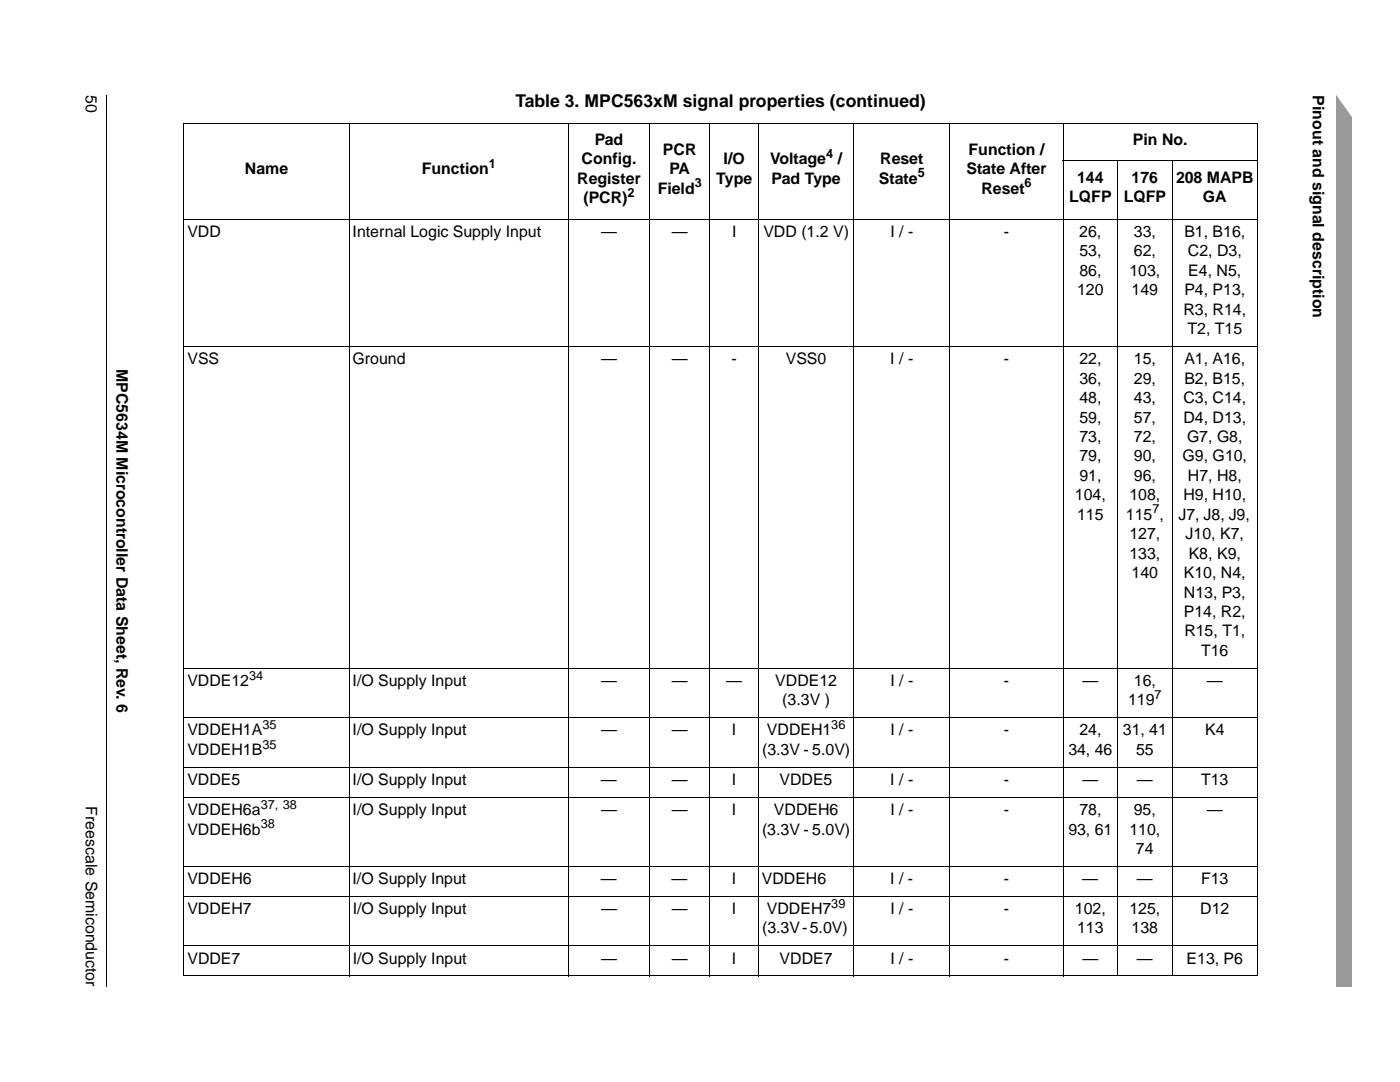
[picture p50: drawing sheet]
<svg xmlns="http://www.w3.org/2000/svg" width="279mm" height="216mm" viewBox="0 0 279 216" stroke-linecap="round" stroke-linejoin="round" font-family="sans-serif">
<defs><g id="words">
<text font-size="3.5" x="102.8" y="21.4">Table 3. MPC563xM signal properties (continued)</text>
<g font-size="3.2">
<text x="17.1" y="19" transform="rotate(90 17.1 19)">50</text>
<text x="262" y="19" transform="rotate(90 262 19)">Pinout and signal description</text>
<text x="118.7" y="28.9">Pad</text>
<text x="226.1" y="28.9">Pin No.</text>
<text x="48.9" y="34.8">Name</text>
<text x="84.2" y="34.8">Function</text>
<text x="116.1" y="32.8">Config.</text>
<text x="132.3" y="30.9">PCR</text>
<text x="133.6" y="34.8">PA</text>
<text x="144.4" y="32.8">I/O</text>
<text x="153.7" y="32.8">Voltage</text>
<text x="167.2" y="32.8">/</text>
<text x="175.7" y="32.8">Reset</text>
<text x="192.9" y="34.8">State After</text>
<text x="193.3" y="30.9">Function /</text>
<text x="115.2" y="36.7">Register</text>
<text x="116.4" y="40.6">(PCR)</text>
<text x="131.3" y="38.6">Field</text>
<text x="142.9" y="36.7">Type</text>
<text x="154" y="36.7">Pad Type</text>
<text x="175.4" y="36.7">State</text>
<text x="195.9" y="38.6">Reset</text>
<text x="213.4" y="40.4">LQFP</text>
<text x="215" y="36.5">144</text>
<text x="224.3" y="40.4">LQFP</text>
<text x="225.8" y="36.5">176</text>
<text x="234.7" y="36.5">208 MAPB</text>
<text x="240.1" y="40.4">GA</text>
<text x="37.4" y="47.3">VDD</text>
<text x="70.4" y="47.3">Internal Logic Supply Input</text>
<text x="120" y="47.3">—</text>
<text x="134.1" y="47.3">—</text>
<text x="146.1" y="47.3">I</text>
<text x="152.4" y="47.3">VDD (1.2 V)</text>
<text x="177.7" y="47.3">I / -</text>
<text x="200.3" y="47.3">-</text>
<text x="215.4" y="47.3">26,</text>
<text x="226.3" y="47.3">33,</text>
<text x="236.4" y="47.3">B1, B16,</text>
<text x="215.4" y="51.2">53,</text>
<text x="226.3" y="51.2">62,</text>
<text x="237.1" y="51.2">C2, D3,</text>
<text x="215" y="58.9">120</text>
<text x="215.4" y="55">86,</text>
<text x="225.4" y="55">103,</text>
<text x="225.8" y="58.9">149</text>
<text x="236.4" y="58.9">P4, P13,</text>
<text x="237.2" y="55">E4, N5,</text>
<text x="236.2" y="62.8">R3, R14,</text>
<text x="237" y="66.7">T2, T15</text>
<text x="23.3" y="73.6" transform="rotate(90 23.3 73.6)">MPC5634M Microcontroller Data Sheet, Rev. 6</text>
<text x="37.4" y="72.7">VSS</text>
<text x="70.4" y="72.7">Ground</text>
<text x="119.9" y="72.7">—</text>
<text x="134.1" y="72.7">—</text>
<text x="146" y="72.7">-</text>
<text x="156.8" y="72.7">VSS0</text>
<text x="177.7" y="72.7">I / -</text>
<text x="200.3" y="72.7">-</text>
<text x="215.4" y="72.7">22,</text>
<text x="215.4" y="76.6">36,</text>
<text x="226.3" y="72.7">15,</text>
<text x="226.3" y="76.6">29,</text>
<text x="236.4" y="72.7">A1, A16,</text>
<text x="236.4" y="76.6">B2, B15,</text>
<text x="215.4" y="80.4">48,</text>
<text x="226.3" y="80.4">43,</text>
<text x="236.2" y="80.4">C3, C14,</text>
<text x="215.4" y="84.3">59,</text>
<text x="215.4" y="88.2">73,</text>
<text x="226.3" y="84.3">57,</text>
<text x="226.3" y="88.2">72,</text>
<text x="236.2" y="84.3">D4, D13,</text>
<text x="236.9" y="88.2">G7, G8,</text>
<text x="215.4" y="92.1">79,</text>
<text x="215.4" y="96">91,</text>
<text x="226.3" y="92.1">90,</text>
<text x="226.3" y="96">96,</text>
<text x="236" y="92.1">G9, G10,</text>
<text x="237.1" y="96">H7, H8,</text>
<text x="214.5" y="99.8">104,</text>
<text x="225.4" y="99.9">108,</text>
<text x="236.2" y="99.8">H9, H10,</text>
<text x="215" y="103.7">115</text>
<text x="224.7" y="103.7">115 ,</text>
<text x="225.4" y="107.6">127,</text>
<text x="235.2" y="103.7">J7, J8, J9,</text>
<text x="236.6" y="107.6">J10, K7,</text>
<text x="225.4" y="111.5">133,</text>
<text x="237.2" y="111.5">K8, K9,</text>
<text x="225.8" y="115.4">140</text>
<text x="236.3" y="115.4">K10, N4,</text>
<text x="236.3" y="119.2">N13, P3,</text>
<text x="236.3" y="123.1">P14, R2,</text>
<text x="236.4" y="127">R15, T1,</text>
<text x="239.7" y="130.9">T16</text>
<text x="37.4" y="136.9">VDDE12</text>
<text x="70.4" y="136.9">I/O Supply Input</text>
<text x="120" y="136.9">—</text>
<text x="134.1" y="136.9">—</text>
<text x="144.9" y="136.9">—</text>
<text x="154.7" y="136.9">VDDE12</text>
<text x="177.7" y="136.9">I / -</text>
<text x="200.3" y="136.9">-</text>
<text x="216" y="136.9">—</text>
<text x="226.3" y="136.9">16,</text>
<text x="240.9" y="136.9">—</text>
<text x="156.1" y="140.8">(3.3V )</text>
<text x="225.1" y="140.8">119</text>
<text x="37.4" y="146.7">VDDEH1A</text>
<text x="70.4" y="146.7">I/O Supply Input</text>
<text x="120" y="146.7">—</text>
<text x="134.1" y="146.7">—</text>
<text x="146.1" y="146.7">I</text>
<text x="153.1" y="146.7">VDDEH1</text>
<text x="177.7" y="146.7">I / -</text>
<text x="200.3" y="146.7">-</text>
<text x="215.4" y="146.7">24,</text>
<text x="224.1" y="146.7">31, 41</text>
<text x="240.5" y="146.7">K4</text>
<text x="37.4" y="150.6">VDDEH1B</text>
<text x="152.1" y="150.6">(3.3V - 5.0V)</text>
<text x="213.2" y="150.6">34, 46</text>
<text x="226.7" y="150.6">55</text>
<text x="17.1" y="160.9" transform="rotate(90 17.1 160.9)">Freescale Semiconductor</text>
<text x="37.4" y="156.6">VDDE5</text>
<text x="70.4" y="156.6">I/O Supply Input</text>
<text x="119.9" y="156.6">—</text>
<text x="134" y="156.6">—</text>
<text x="146.1" y="156.6">I</text>
<text x="155.6" y="156.6">VDDE5</text>
<text x="177.7" y="156.6">I / -</text>
<text x="200.3" y="156.6">-</text>
<text x="216" y="156.6">—</text>
<text x="226.9" y="156.6">—</text>
<text x="239.7" y="156.6">T13</text>
<text x="37.4" y="166.5">VDDEH6b</text>
<text x="37.4" y="162.6">VDDEH6a</text>
<text x="70.4" y="162.6">I/O Supply Input</text>
<text x="120" y="162.6">—</text>
<text x="134.1" y="162.6">—</text>
<text x="146.1" y="162.6">I</text>
<text x="152.1" y="166.5">(3.3V - 5.0V)</text>
<text x="154.5" y="162.6">VDDEH6</text>
<text x="177.7" y="162.6">I / -</text>
<text x="200.3" y="162.6">-</text>
<text x="213.2" y="166.5">93, 61</text>
<text x="215.4" y="162.6">78,</text>
<text x="225.4" y="166.5">110,</text>
<text x="226.3" y="162.6">95,</text>
<text x="240.9" y="162.6">—</text>
<text x="226.7" y="170.4">74</text>
<text x="37.4" y="176.4">VDDEH6</text>
<text x="70.4" y="176.4">I/O Supply Input</text>
<text x="119.9" y="176.4">—</text>
<text x="134" y="176.4">—</text>
<text x="146" y="176.4">I</text>
<text x="152.1" y="176.4">VDDEH6</text>
<text x="177.7" y="176.4">I / -</text>
<text x="200.3" y="176.4">-</text>
<text x="216" y="176.4">—</text>
<text x="226.9" y="176.4">—</text>
<text x="239.7" y="176.4">F13</text>
<text x="37.4" y="182.4">VDDEH7</text>
<text x="70.4" y="182.4">I/O Supply Input</text>
<text x="119.9" y="182.4">—</text>
<text x="134.1" y="182.4">—</text>
<text x="146.1" y="182.4">I</text>
<text x="153" y="182.4">VDDEH7</text>
<text x="177.7" y="182.4">I / -</text>
<text x="200.3" y="182.4">-</text>
<text x="214.5" y="182.4">102,</text>
<text x="225.4" y="182.4">125,</text>
<text x="239.5" y="182.4">D12</text>
<text x="152.1" y="186.3">(3.3V - 5.0V)</text>
<text x="215" y="186.3">113</text>
<text x="225.8" y="186.3">138</text>
<text x="37.4" y="192.3">VDDE7</text>
<text x="70.4" y="192.3">I/O Supply Input</text>
<text x="120" y="192.3">—</text>
<text x="134.1" y="192.3">—</text>
<text x="146.1" y="192.3">I</text>
<text x="155.6" y="192.3">VDDE7</text>
<text x="177.7" y="192.3">I / -</text>
<text x="200.3" y="192.3">-</text>
<text x="216" y="192.3">—</text>
<text x="226.9" y="192.3">—</text>
<text x="236.8" y="192.3">E13, P6</text>
</g>
<g font-size="2.5">
<text x="97.5" y="33.5">1</text>
<text x="164.9" y="31.5">4</text>
<text x="183.2" y="35.4">5</text>
<text x="125.2" y="39.3">2</text>
<text x="138.6" y="37.4">3</text>
<text x="204.5" y="37.4">6</text>
<text x="230" y="102.4">7</text>
<text x="49.7" y="135.6">34</text>
<text x="230.4" y="139.5">7</text>
<text x="52.4" y="145.5">35</text>
<text x="52.4" y="149.4">35</text>
<text x="165.9" y="145.5">36</text>
<text x="52" y="161.4">37, 38</text>
<text x="52" y="165.2">38</text>
<text x="165.9" y="181.1">39</text>
</g>
</g></defs>
<path d="M21.2 19h.1z" fill="#000"/>
<path d="M21.3 19v177.8" fill="none" stroke="#000" stroke-width=".2"/>
<path d="M266.7 19h3.2v177.8h-3.2z" fill="#9a9a9a"/>
<path d="M266.4 17.1h3.8v6.8l-3.8-5.4z" fill="#fff"/>
<g fill="none" stroke="#000" stroke-width=".2">
<path d="M36.6 24.7h214.5M36.7 24.8v169.8M69.7 24.6v170.2M113.4 24.6v170.2M129.6 24.6v170.2M141.7 24.6v170.2M151.4 24.6v170.2M170.4 24.6v170.2M189.6 24.6v170.2M212.1 32.1h39M212.2 24.6v170.2M223.1 32v162.8"/>
<path d="M233.9 32v162.8M251 24.8v169.8M36.6 43.8h214.5M36.6 69.2h214.5M36.6 133.4h214.5M36.6 143.2h214.5M36.6 153.1h214.5M36.6 159.1h214.5M36.6 172.9h214.5M36.6 178.9h214.5M36.6 188.7h214.5M36.6 194.7h214.5"/>
</g>
<use href="#words"/>
</svg>
